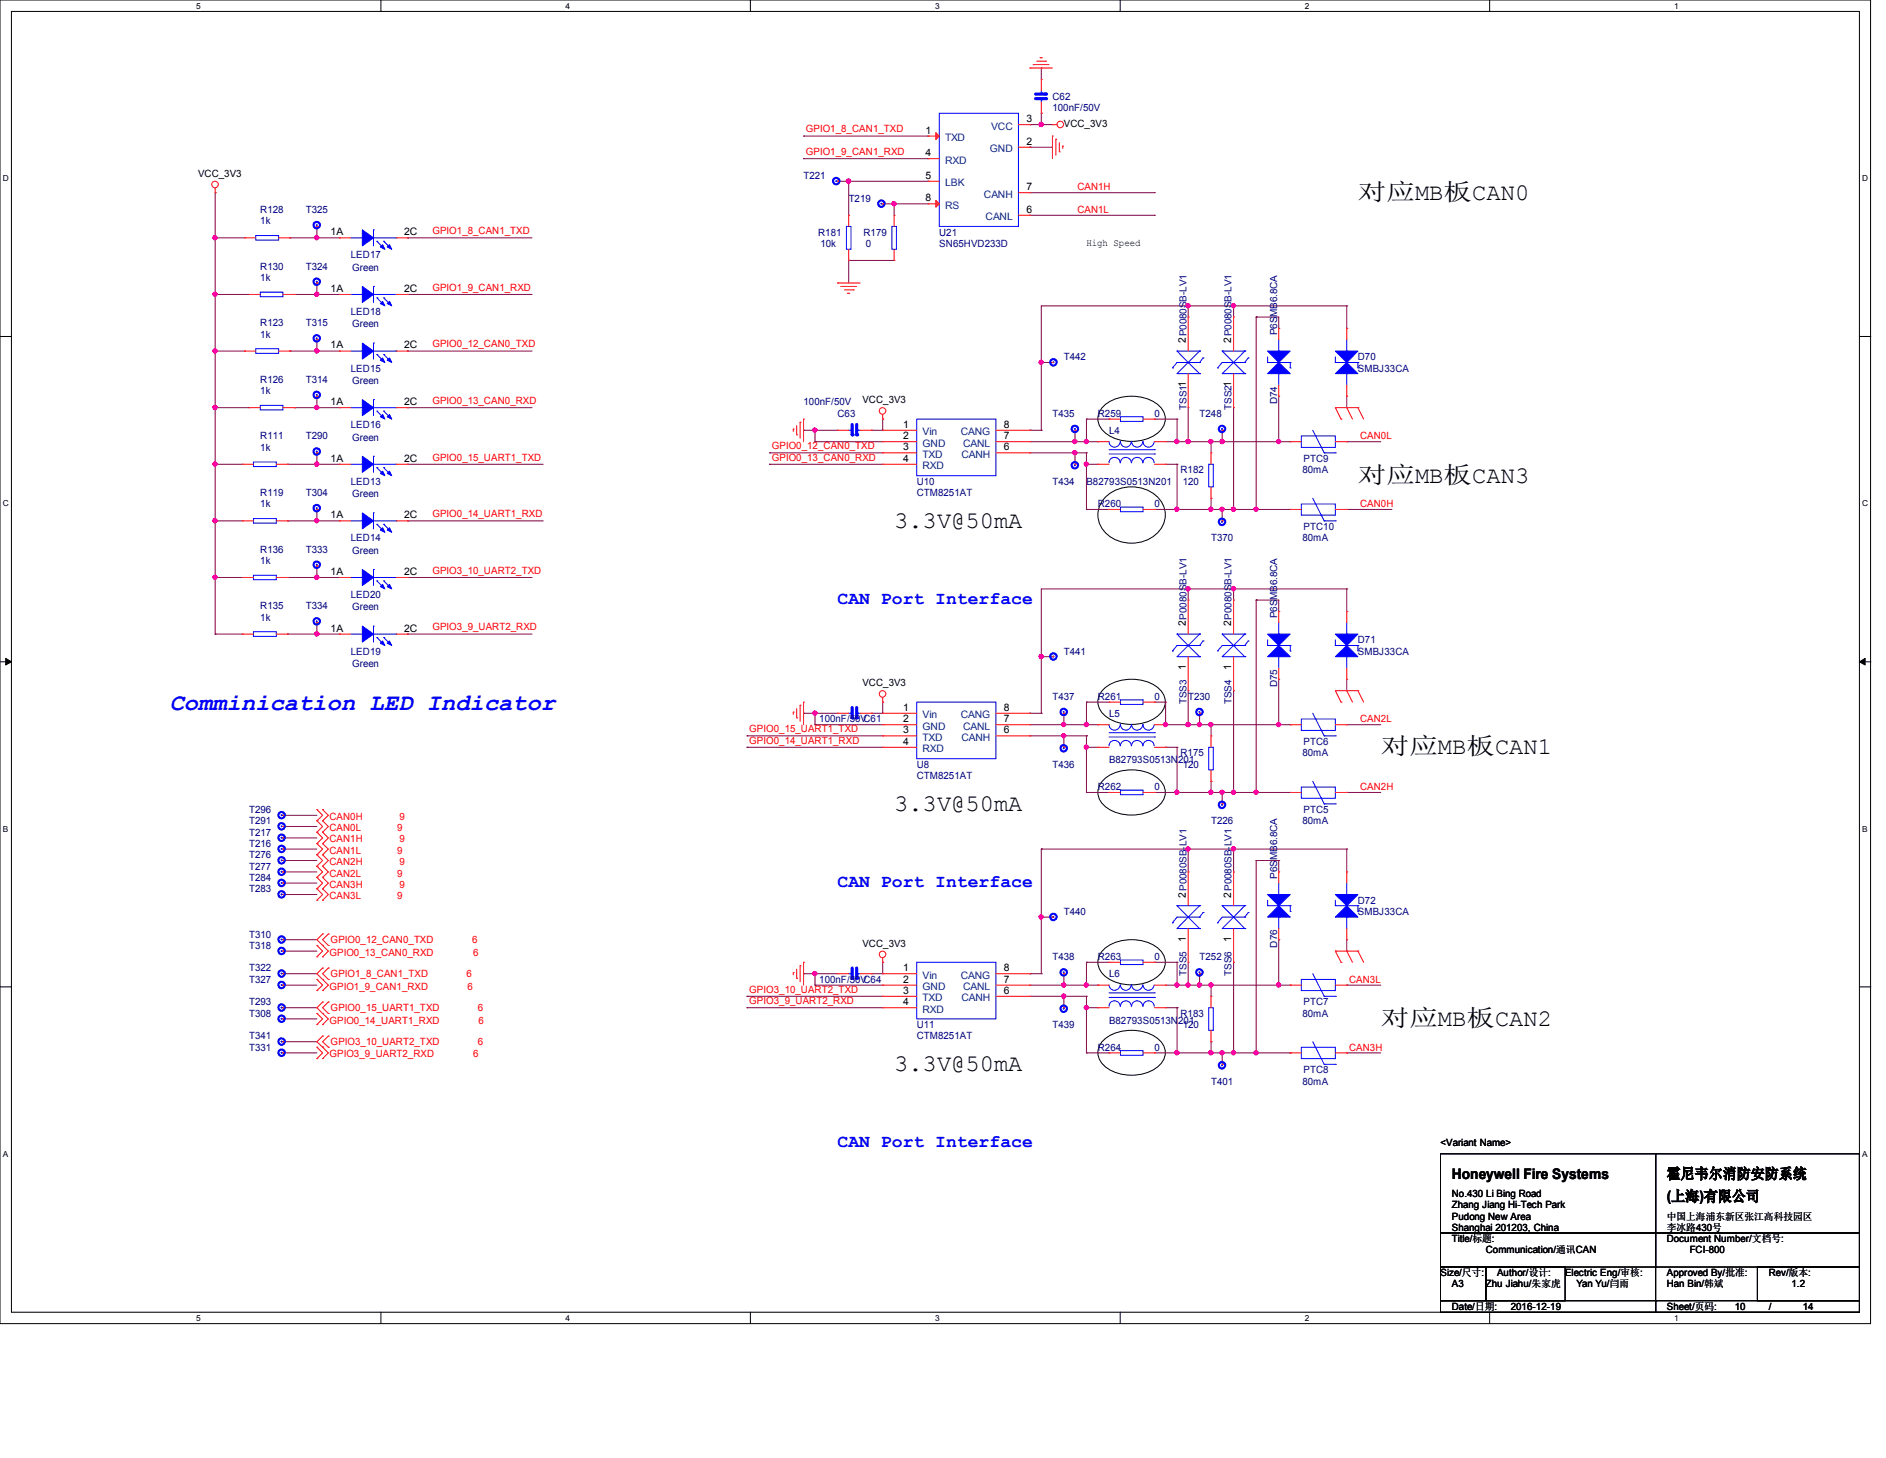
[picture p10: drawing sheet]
<svg xmlns="http://www.w3.org/2000/svg" width="279mm" height="216mm" viewBox="0 0 279 216" stroke-linecap="round" stroke-linejoin="round" font-family="sans-serif">
<defs><g id="words">
<g font-size="3.5">
<text x="201.2" y="29.6">对应MB板CAN0</text>
<text x="201.2" y="71.5">对应MB板CAN3</text>
<text x="132.5" y="78.2">3.3V@50mA</text>
<text x="204.6" y="111.7">对应MB板CAN1</text>
<text x="132.5" y="120.1">3.3V@50mA</text>
<text x="204.6" y="152">对应MB板CAN2</text>
<text x="132.5" y="158.7">3.3V@50mA</text>
</g>
<text font-size="3.5" fill="#00f" x="25.1" y="105.2">Comminication LED Indicator</text>
<g font-size="2.7" fill="#00f">
<text x="124.1" y="89.4">CAN Port Interface</text>
<text x="124.1" y="131.4">CAN Port Interface</text>
<text x="124.1" y="169.9">CAN Port Interface</text>
</g>
<g font-size="2.2">
<text x="215.1" y="174.5">Honeywell Fire Systems</text>
<text x="246.9" y="174.5">霍尼韦尔消防安防系统</text>
<text x="246.9" y="177.9">(上海)有限公司</text>
</g>
<g font-size="1.5" fill="#000080">
<text x="155.9" y="14.8">C62</text>
<text x="155.9" y="16.5">100nF/50V</text>
<text x="119" y="26.5">T221</text>
<text x="125.7" y="29.9">T219</text>
<text x="38.6" y="31.5">R128</text>
<text x="38.6" y="33.2">1k</text>
<text x="45.3" y="31.5">T325</text>
<text x="121.2" y="34.9">R181</text>
<text x="127.9" y="34.9">R179</text>
<text x="139.2" y="34.9">U21</text>
<text x="38.6" y="39.9">R130</text>
<text x="38.6" y="41.6">1k</text>
<text x="45.3" y="39.9">T324</text>
<text x="52" y="38.3">LED17</text>
<text x="52.2" y="40.1">Green</text>
<text x="121.5" y="36.6">10k</text>
<text x="128.3" y="36.6">0</text>
<text x="139.2" y="36.6">SN65HVD233D</text>
<text x="52" y="46.7">LED18</text>
<text x="38.6" y="48.3">R123</text>
<text x="38.6" y="50">1k</text>
<text x="45.3" y="48.3">T315</text>
<text x="52.2" y="48.5">Green</text>
<text x="157.6" y="53.3">T442</text>
<text x="201.2" y="53.3">D70</text>
<text x="38.6" y="56.7">R126</text>
<text x="38.6" y="58.4">1k</text>
<text x="45.3" y="56.7">T314</text>
<text x="52" y="55">LED15</text>
<text x="52.2" y="56.9">Green</text>
<text x="201.2" y="55">SMBJ33CA</text>
<text x="38.6" y="65.1">R111</text>
<text x="45.3" y="65.1">T290</text>
<text x="52" y="63.4">LED16</text>
<text x="52.2" y="65.2">Green</text>
<text x="119" y="60">100nF/50V</text>
<text x="124.1" y="61.7">C63</text>
<text x="155.9" y="61.7">T435</text>
<text x="162.6" y="61.7">R259</text>
<text x="164.3" y="64.2">L4</text>
<text x="171" y="61.7">0</text>
<text x="177.7" y="61.7">T248</text>
<text x="38.6" y="66.8">1k</text>
<text x="52" y="71.8">LED13</text>
<text x="135.8" y="71.8">U10</text>
<text x="155.9" y="71.8">T434</text>
<text x="161" y="71.8">B82793S0513N201</text>
<text x="174.9" y="70.1">R182</text>
<text x="175.2" y="71.8">120</text>
<text x="193" y="70.1">80mA</text>
<text x="193.1" y="68.4">PTC9</text>
<text x="38.6" y="73.4">R119</text>
<text x="38.6" y="75.1">1k</text>
<text x="45.3" y="73.4">T304</text>
<text x="52.2" y="73.6">Green</text>
<text x="135.8" y="73.4">CTM8251AT</text>
<text x="162.6" y="75.1">R260</text>
<text x="171" y="75.1">0</text>
<text x="38.6" y="81.8">R136</text>
<text x="38.6" y="83.5">1k</text>
<text x="45.3" y="81.8">T333</text>
<text x="52" y="80.2">LED14</text>
<text x="52.2" y="82">Green</text>
<text x="179.4" y="80.2">T370</text>
<text x="193" y="80.2">80mA</text>
<text x="193.1" y="78.5">PTC10</text>
<text x="52" y="88.6">LED20</text>
<text x="38.6" y="90.2">R135</text>
<text x="38.6" y="91.9">1k</text>
<text x="45.3" y="90.2">T334</text>
<text x="52.2" y="90.4">Green</text>
<text x="201.2" y="95.2">D71</text>
<text x="52" y="96.9">LED19</text>
<text x="52.2" y="98.8">Green</text>
<text x="157.6" y="96.9">T441</text>
<text x="201.2" y="96.9">SMBJ33CA</text>
<text x="121.4" y="107">100nF/50VC61</text>
<text x="155.9" y="103.6">T437</text>
<text x="162.6" y="103.6">R261</text>
<text x="164.3" y="106.1">L5</text>
<text x="171" y="103.6">0</text>
<text x="176" y="103.6">T230</text>
<text x="135.8" y="113.7">U8</text>
<text x="155.9" y="113.7">T436</text>
<text x="164.3" y="113">B82793S0513N201</text>
<text x="174.9" y="112">R175</text>
<text x="175.2" y="113.7">120</text>
<text x="193" y="112">80mA</text>
<text x="193.1" y="110.3">PTC6</text>
<text x="135.8" y="115.4">CTM8251AT</text>
<text x="162.6" y="117.1">R262</text>
<text x="171" y="117.1">0</text>
<text x="36.9" y="122.1">T291</text>
<text x="36.9" y="120.4">T296</text>
<text x="36.9" y="125.4">T216</text>
<text x="36.9" y="123.7">T217</text>
<text x="179.4" y="122.1">T226</text>
<text x="193" y="122.1">80mA</text>
<text x="193.1" y="120.4">PTC5</text>
<text x="36.9" y="130.5">T284</text>
<text x="36.9" y="127.1">T276</text>
<text x="36.9" y="128.8">T277</text>
<text x="36.9" y="132.1">T283</text>
<text x="157.6" y="135.5">T440</text>
<text x="201.2" y="133.8">D72</text>
<text x="201.2" y="135.5">SMBJ33CA</text>
<text x="36.9" y="140.5">T318</text>
<text x="36.9" y="138.9">T310</text>
<text x="36.9" y="143.8">T322</text>
<text x="155.9" y="142.2">T438</text>
<text x="162.6" y="142.2">R263</text>
<text x="171" y="142.2">0</text>
<text x="177.7" y="142.2">T252</text>
<text x="36.9" y="148.9">T293</text>
<text x="36.9" y="145.5">T327</text>
<text x="121.4" y="145.5">100nF/50VC64</text>
<text x="164.3" y="144.7">L6</text>
<text x="193.1" y="148.9">PTC7</text>
<text x="36.9" y="150.6">T308</text>
<text x="36.9" y="155.6">T331</text>
<text x="36.9" y="153.9">T341</text>
<text x="135.8" y="152.2">U11</text>
<text x="135.8" y="153.9">CTM8251AT</text>
<text x="155.9" y="152.2">T439</text>
<text x="162.6" y="155.6">R264</text>
<text x="164.3" y="151.6">B82793S0513N201</text>
<text x="171" y="155.6">0</text>
<text x="174.9" y="150.6">R183</text>
<text x="175.2" y="152.2">120</text>
<text x="193" y="150.6">80mA</text>
<text x="179.4" y="160.6">T401</text>
<text x="193" y="160.6">80mA</text>
<text x="193.1" y="159">PTC8</text>
</g>
<g font-size="1.5" fill="#f00">
<text x="119.4" y="22.9">GPIO1_9_CAN1_RXD</text>
<text x="119.4" y="19.6">GPIO1_8_CAN1_TXD</text>
<text x="159.6" y="28.2">CAN1H</text>
<text x="64.1" y="34.7">GPIO1_8_CAN1_TXD</text>
<text x="159.6" y="31.5">CAN1L</text>
<text x="64.1" y="43.1">GPIO1_9_CAN1_RXD</text>
<text x="64.1" y="51.4">GPIO0_12_CAN0_TXD</text>
<text x="64.1" y="59.8">GPIO0_13_CAN0_RXD</text>
<text x="201.5" y="65.1">CAN0L</text>
<text x="64.1" y="68.2">GPIO0_15_UART1_TXD</text>
<text x="114.3" y="66.5">GPIO0_12_CAN0_TXD</text>
<text x="114.3" y="68.2">GPIO0_13_CAN0_RXD</text>
<text x="64.1" y="76.6">GPIO0_14_UART1_RXD</text>
<text x="201.5" y="75.1">CAN0H</text>
<text x="64.1" y="85">GPIO3_10_UART2_TXD</text>
<text x="64.1" y="93.3">GPIO3_9_UART2_RXD</text>
<text x="201.5" y="107">CAN2L</text>
<text x="111" y="110.1">GPIO0_14_UART1_RXD</text>
<text x="111" y="108.4">GPIO0_15_UART1_TXD</text>
<text x="201.5" y="117">CAN2H</text>
<text x="48.8" y="124.8">CAN1H</text>
<text x="48.8" y="121.4">CAN0H</text>
<text x="48.8" y="123.1">CAN0L</text>
<text x="58.8" y="123.1">9</text>
<text x="59.2" y="124.8">9</text>
<text x="59.2" y="121.4">9</text>
<text x="48.8" y="131.4">CAN3H</text>
<text x="48.8" y="128.1">CAN2H</text>
<text x="48.8" y="129.8">CAN2L</text>
<text x="48.8" y="126.5">CAN1L</text>
<text x="58.8" y="129.8">9</text>
<text x="58.8" y="126.5">9</text>
<text x="59.2" y="131.4">9</text>
<text x="59.2" y="128.1">9</text>
<text x="48.8" y="133.1">CAN3L</text>
<text x="58.8" y="133.1">9</text>
<text x="48.8" y="141.5">GPIO0_13_CAN0_RXD</text>
<text x="49" y="139.7">GPIO0_12_CAN0_TXD</text>
<text x="69.9" y="139.7">6</text>
<text x="70.1" y="141.5">6</text>
<text x="48.8" y="146.6">GPIO1_9_CAN1_RXD</text>
<text x="49" y="144.7">GPIO1_8_CAN1_TXD</text>
<text x="49" y="149.7">GPIO0_15_UART1_TXD</text>
<text x="69.1" y="144.7">6</text>
<text x="69.3" y="146.6">6</text>
<text x="70.8" y="149.7">6</text>
<text x="111" y="148.7">GPIO3_9_UART2_RXD</text>
<text x="111" y="147">GPIO3_10_UART2_TXD</text>
<text x="199.9" y="145.5">CAN3L</text>
<text x="48.8" y="151.6">GPIO0_14_UART1_RXD</text>
<text x="49" y="154.8">GPIO3_10_UART2_TXD</text>
<text x="70.8" y="154.8">6</text>
<text x="70.9" y="151.6">6</text>
<text x="199.9" y="155.6">CAN3H</text>
<text x="48.8" y="156.6">GPIO3_9_UART2_RXD</text>
<text x="70.1" y="156.6">6</text>
</g>
<g font-size="1.5">
<text x="137.1" y="19.8">1</text>
<text x="137.1" y="23.1">4</text>
<text x="152.1" y="21.4">2</text>
<text x="152.1" y="18.1">3</text>
<text x="157.6" y="18.8">VCC_3V3</text>
<text x="29.3" y="26.2">VCC_3V3</text>
<text x="137.1" y="29.8">8</text>
<text x="137.1" y="26.5">5</text>
<text x="152.1" y="28.2">7</text>
<text x="49" y="34.8">1A</text>
<text x="59.9" y="34.8">2C</text>
<text x="152.1" y="31.5">6</text>
<text x="160.9" y="36.4">High Speed</text>
<text x="49" y="43.2">1A</text>
<text x="59.9" y="43.2">2C</text>
<text x="49" y="51.6">1A</text>
<text x="59.9" y="51.6">2C</text>
<text x="175.7" y="50.8" transform="rotate(-90 175.7 50.8)">2P0080SB-LV1</text>
<text x="182.4" y="50.8" transform="rotate(-90 182.4 50.8)">2P0080SB-LV1</text>
<text x="49" y="60">1A</text>
<text x="59.9" y="60">2C</text>
<text x="127.8" y="59.7">VCC_3V3</text>
<text x="133.8" y="63.3">1</text>
<text x="133.8" y="65">2</text>
<text x="148.7" y="65">7</text>
<text x="148.7" y="63.3">8</text>
<text x="49" y="68.4">1A</text>
<text x="59.9" y="68.4">2C</text>
<text x="133.8" y="66.7">3</text>
<text x="133.8" y="68.4">4</text>
<text x="148.7" y="66.7">6</text>
<text x="49" y="76.7">1A</text>
<text x="59.9" y="76.7">2C</text>
<text x="49" y="85.1">1A</text>
<text x="59.9" y="85.1">2C</text>
<text x="49" y="93.5">1A</text>
<text x="59.9" y="93.5">2C</text>
<text x="175.7" y="92.7" transform="rotate(-90 175.7 92.7)">2P0080SB-LV1</text>
<text x="182.4" y="92.7" transform="rotate(-90 182.4 92.7)">2P0080SB-LV1</text>
<text x="127.8" y="101.6">VCC_3V3</text>
<text x="175.7" y="99.3" transform="rotate(-90 175.7 99.3)">1</text>
<text x="182.4" y="99.3" transform="rotate(-90 182.4 99.3)">1</text>
<text x="133.8" y="105.2">1</text>
<text x="133.8" y="106.9">2</text>
<text x="148.7" y="106.9">7</text>
<text x="148.7" y="105.2">8</text>
<text x="133.8" y="108.6">3</text>
<text x="133.8" y="110.3">4</text>
<text x="148.7" y="108.6">6</text>
<text x="175.7" y="132.9" transform="rotate(-90 175.7 132.9)">2P0080SB-LV1</text>
<text x="182.4" y="132.9" transform="rotate(-90 182.4 132.9)">2P0080SB-LV1</text>
<text x="127.8" y="140.2">VCC_3V3</text>
<text x="133.8" y="143.8">1</text>
<text x="148.7" y="143.8">8</text>
<text x="175.7" y="139.5" transform="rotate(-90 175.7 139.5)">1</text>
<text x="182.4" y="139.5" transform="rotate(-90 182.4 139.5)">1</text>
<text x="133.8" y="145.5">2</text>
<text x="133.8" y="147.2">3</text>
<text x="133.8" y="148.8">4</text>
<text x="148.7" y="147.2">6</text>
<text x="148.7" y="145.5">7</text>
<text x="213.4" y="169.7">&lt;Variant Name&gt;</text>
<text x="215.1" y="177.2">No.430 Li Bing Road</text>
<text x="215.1" y="178.9">Zhang Jiang Hi-Tech Park</text>
<text x="215.1" y="183.9">Title/标题:</text>
<text x="215.1" y="180.6">Pudong New Area</text>
<text x="215.1" y="182.2">Shanghai 201203, China</text>
<text x="220.1" y="185.6">Communication/通讯CAN</text>
<text x="246.9" y="182.2">李冰路430号</text>
<text x="246.9" y="180.6">中国上海浦东新区张江高科技园区</text>
<text x="246.9" y="183.9">Document Number/文档号:</text>
<text x="250.3" y="185.6">FCI-800</text>
<text x="213.4" y="189">Size/尺寸:</text>
<text x="215.1" y="190.6">A3</text>
<text x="220.1" y="190.6">Zhu Jiahu/朱家虎</text>
<text x="221.8" y="189">Author/设计:</text>
<text x="231.9" y="189">Electric Eng/审核:</text>
<text x="233.6" y="190.6">Yan Yu/闫雨</text>
<text x="246.9" y="189">Approved By/批准:</text>
<text x="246.9" y="190.6">Han Bin/韩斌</text>
<text x="262.1" y="189">Rev/版本:</text>
<text x="265.4" y="190.6">1.2</text>
<text x="215.1" y="194">Date/日期:</text>
<text x="223.8" y="194">2016-12-19</text>
<text x="246.9" y="194">Sheet/页码:</text>
<text x="257" y="194">10</text>
<text x="262.1" y="194">/</text>
<text x="267.1" y="194">14</text>
</g>
<g font-size="1.5" fill="#004080">
<text x="140" y="20.9">TXD</text>
<text x="146.7" y="22.5">GND</text>
<text x="146.8" y="19.2">VCC</text>
<text x="140" y="24.2">RXD</text>
<text x="140" y="27.6">LBK</text>
<text x="145.8" y="29.3">CANH</text>
<text x="140" y="30.9">RS</text>
<text x="146" y="32.6">CANL</text>
<text x="136.7" y="64.4">Vin</text>
<text x="142.3" y="64.4">CANG</text>
<text x="136.7" y="66.1">GND</text>
<text x="136.7" y="67.8">TXD</text>
<text x="136.7" y="69.5">RXD</text>
<text x="142.4" y="67.8">CANH</text>
<text x="142.7" y="66.1">CANL</text>
<text x="136.7" y="106.3">Vin</text>
<text x="142.3" y="106.3">CANG</text>
<text x="136.7" y="108">GND</text>
<text x="136.7" y="109.7">TXD</text>
<text x="136.7" y="111.4">RXD</text>
<text x="142.4" y="109.7">CANH</text>
<text x="142.7" y="108">CANL</text>
<text x="136.7" y="144.9">Vin</text>
<text x="136.7" y="146.6">GND</text>
<text x="136.7" y="148.3">TXD</text>
<text x="136.7" y="149.9">RXD</text>
<text x="142.3" y="144.9">CANG</text>
<text x="142.4" y="148.3">CANH</text>
<text x="142.7" y="146.6">CANL</text>
</g>
<g font-size="1.4" fill="#000080">
<text x="189.2" y="49.7" transform="rotate(-90 189.2 49.7)">P6SMB6.8CA</text>
<text x="189.2" y="59.9" transform="rotate(-90 189.2 59.9)">D74</text>
<text x="175.8" y="60.7" transform="rotate(-90 175.8 60.7)">TSS11</text>
<text x="182.5" y="60.7" transform="rotate(-90 182.5 60.7)">TSS21</text>
<text x="189.2" y="91.6" transform="rotate(-90 189.2 91.6)">P6SMB6.8CA</text>
<text x="189.2" y="101.8" transform="rotate(-90 189.2 101.8)">D75</text>
<text x="175.8" y="104.3" transform="rotate(-90 175.8 104.3)">TSS3</text>
<text x="182.5" y="104.3" transform="rotate(-90 182.5 104.3)">TSS4</text>
<text x="189.2" y="130.1" transform="rotate(-90 189.2 130.1)">P6SMB6.8CA</text>
<text x="189.2" y="140.3" transform="rotate(-90 189.2 140.3)">D76</text>
<text x="175.8" y="144.5" transform="rotate(-90 175.8 144.5)">TSS5</text>
<text x="182.5" y="144.5" transform="rotate(-90 182.5 144.5)">TSS6</text>
</g>
<g font-size="1.2">
<text x="29" y="1.3">5</text>
<text x="83.8" y="1.3">4</text>
<text x="138.5" y="1.3">3</text>
<text x="193.3" y="1.3">2</text>
<text x="248" y="1.3">1</text>
<text x=".4" y="26.8">D</text>
<text x="275.9" y="26.8">D</text>
<text x=".4" y="75">C</text>
<text x="275.9" y="75">C</text>
<text x=".4" y="123.1">B</text>
<text x="275.9" y="123.1">B</text>
<text x=".4" y="171.3">A</text>
<text x="275.9" y="171.3">A</text>
<text x="29" y="195.6">5</text>
<text x="83.8" y="195.6">4</text>
<text x="138.5" y="195.6">3</text>
<text x="193.3" y="195.6">2</text>
<text x="248" y="195.6">1</text>
</g>
</g></defs>
<path d="M0 0h277.1v196h-277.1zM1.7 1.7h273.8v192.6h-273.8z" fill="none" stroke="#000" stroke-width=".15"/>
<g fill="#fff">
<path d="M29 .1h.7v1.4h-.7z"/>
<path d="M29 194.4h.7v1.4h-.7z"/>
</g>
<path d="M56.4 0v1.7M56.4 194.3v1.7" fill="none" stroke="#000" stroke-width=".15"/>
<g fill="#fff">
<path d="M83.8 .1h.6v1.4h-.6z"/>
<path d="M83.8 194.4h.6v1.4h-.6z"/>
</g>
<path d="M111.2 0v1.7M111.2 194.3v1.7" fill="none" stroke="#000" stroke-width=".15"/>
<g fill="#fff">
<path d="M138.5 .1h.6v1.4h-.6z"/>
<path d="M138.5 194.4h.6v1.4h-.6z"/>
</g>
<path d="M165.9 0v1.7M165.9 194.3v1.7" fill="none" stroke="#000" stroke-width=".15"/>
<g fill="#fff">
<path d="M193.3 .1h.6v1.4h-.6z"/>
<path d="M193.3 194.4h.6v1.4h-.6z"/>
</g>
<path d="M220.7 0v1.7M220.7 194.3v1.7" fill="none" stroke="#000" stroke-width=".15"/>
<g fill="#fff">
<path d="M248 .1h.7v1.4h-.7z"/>
<path d="M248 194.4h.7v1.4h-.7z"/>
<path d="M.4 25.7h.9v1.4h-.9z"/>
<path d="M275.9 25.7h.8v1.4h-.8z"/>
<path d="M.4 73.8h.9v1.4h-.9z"/>
<path d="M275.9 73.8h.8v1.4h-.8z"/>
</g>
<path d="M0 49.8h1.7M275.5 49.8h1.7" fill="none" stroke="#000" stroke-width=".15"/>
<g fill="#fff">
<path d="M.4 122h.8v1.4h-.8z"/>
<path d="M275.9 122h.7v1.4h-.7z"/>
</g>
<path d="M0 98h1.7M275.5 98h1.7" fill="none" stroke="#000" stroke-width=".15"/>
<path d="M.8 97.5l.9 .5-.9 .5zM275.5 98l.8-.5v1z" fill="#000" stroke="#000" stroke-width=".15"/>
<g fill="#fff">
<path d="M.4 170.1h.8v1.4h-.8z"/>
<path d="M275.9 170.1h.7v1.4h-.7z"/>
</g>
<g fill="none" stroke="#000" stroke-width=".15">
<path d="M163.3 60.3a6.5 6.5 0 0 1 8.7 0 2.5 2.5 0 0 1-.5 3.9 6.5 6.5 0 0 1-8.2-.5 2.44 2.44 0 0 1 0-3.4zM163.8 73.6a5.6 5.6 0 0 1 8.2 .6 3.8 3.8 0 0 1-1.8 5.7 5.4 5.4 0 0 1-7.2-2.2 3.6 3.6 0 0 1 .8-4.1zM163.3 102.2a6.5 6.5 0 0 1 8.7 0 2.5 2.5 0 0 1-.5 3.9 6.5 6.5 0 0 1-8.2-.5 2.44 2.44 0 0 1 0-3.4zM163.3 115.7a6.5 6.5 0 0 1 8.7 0 2.5 2.5 0 0 1-.5 3.8 6.5 6.5 0 0 1-8.2-.5 2.44 2.44 0 0 1 0-3.3zM0 146.1h1.7M163.3 140.8a6.5 6.5 0 0 1 8.7 0 2.5 2.5 0 0 1-.5 3.8 6.5 6.5 0 0 1-8.2-.4 2.44 2.44 0 0 1 0-3.4zM163.3 154.2a6.5 6.5 0 0 1 8.7 0 2.47 2.47 0 0 1-.5 3.8 6.5 6.5 0 0 1-8.2-.5 2.41 2.41 0 0 1 0-3.3zM275.5 146.1h1.7M213.4 170.9h31.9v11.7h-31.9zM245.3 170.9h30.2v11.7h-30.2zM213.4 182.6h31.9v5h-31.9zM213.4 187.6h6.7v5h-6.7z"/>
<path d="M213.4 192.6h31.9v1.7h-31.9zM220.1 187.6h11.8v5h-11.8zM245.3 192.6h30.2v1.7h-30.2zM245.3 182.6h30.2v5h-30.2zM245.3 192.6h.1M245.3 187.6v5M260.3 187.6h15.2v5h-15.2z"/>
</g>
<g fill="none" stroke="#800040" stroke-width=".15">
<path d="M152.6 18.5h.1M152.6 18.5h3.3M154.3 18.5h.1M154.3 16.8h.1M154.3 10.1h.1M154.3 10.1v1.7M154.3 16.8v1.7M31.9 35.2h.1M31.9 28.5h.1M31.9 35.2h4.3M31.9 28.5v65.4M42.9 35.2h.1"/>
<path d="M42.9 35.2h7.4M46.9 35.2h.1M46.9 33.5h.1M46.9 33.5v1.7M60.4 35.2h.1M60.4 35.2h18.4M119 23.5h.1M119 20.2h.1M119 23.5h18.5M119 20.2h18.5M124.1 26.8h.1M124.1 26.8h13.4"/>
<path d="M125.7 38.6h.1M125.7 26.8h.1M125.7 26.8v5.1M125.7 38.6v3.3M125.7 38.6h6.8M130.8 30.2h.1M130.8 30.2h6.7M132.5 30.2h.1M132.5 30.2v1.7M152.6 21.8h.1M152.6 21.8h3.3M152.6 31.9h18.4"/>
<path d="M152.6 28.5h18.4M171 31.9h.1M171 28.5h.1M31.9 43.6h.1M31.9 52h.1M31.9 43.6h5M31.9 52h4.3M42.9 52h.1M42.9 52h7.4M43.6 43.6h.1M43.6 43.6h6.7M46.9 41.9h.1"/>
<path d="M46.9 43.6h.1M46.9 52h.1M46.9 58.7h.1M46.9 50.3h.1M46.9 41.9v1.7M46.9 50.3v1.7M46.9 58.7v1.7M60.4 43.6h.1M60.4 52h.1M60.4 43.6h18.4M60.4 52h18.4M154.3 53.7h.1"/>
<path d="M154.3 53.7h1.6M176 45.3h.1M176 45.3v1.6M182.8 45.3h.1M182.8 45.3v1.6M186.1 46.9h.1M186.1 46.9h3.3v1.7M186.1 46.9v28.5M189.4 48.6h.1M189.4 58.7v6.7M199.5 48.6h.1M199.5 45.3h.1"/>
<path d="M199.5 45.3h-45.2v18.4M199.5 45.3v3.3M199.5 58.7v1.7M31.9 60.4h.1M31.9 77.1h.1M31.9 68.7h.1M31.9 60.4h5M31.9 68.7h4M31.9 77.1h4M42.6 68.7h.1M42.6 77.1h.1M42.6 68.7h7.7"/>
<path d="M42.6 77.1h7.7M43.6 60.4h.1M43.6 60.4h6.7M46.9 60.4h.1M46.9 68.7h.1M46.9 77.1h.1M46.9 75.4h.1M46.9 67.1h.1M46.9 67.1v1.6M46.9 75.4v1.7M60.4 60.4h.1M60.4 77.1h.1"/>
<path d="M60.4 68.7h.1M60.4 60.4h18.4M60.4 68.7h20.1M60.4 77.1h20.1M114 67.1h.1M114 68.7h.1M114 67.1h16.8M114 68.7h16.8M119 63.7h.1M119 63.7h5.1M120.7 65.4h.1M120.7 63.7h.1"/>
<path d="M120.7 65.4h10.1M120.7 63.7v1.7M129.1 63.7h.1M130.8 62.1h.1M130.8 62.1v1.6h-1.7M152.6 63.7h.1M152.6 63.7h1.7M152.6 65.4h10M152.6 67.1h8.4M154.3 63.7h.1M159.3 67.1h.1M159.3 65.4h.1"/>
<path d="M159.3 63.7v1.7M159.3 67.1v1.6M161 68.7h.1M161 65.4h.1M161 67.1h.1M161 62.1h.1M161 75.4h.1M161 75.4h3.3M161 62.1v3.3M161 67.1v8.3M161 68.7h1.6M161 62.1h3.3"/>
<path d="M162.6 65.4h.1M171 75.4h20.1M171 62.1h3.4M172.7 65.4h18.4M172.7 68.7h1.7M174.4 65.4h.1M174.4 68.7h.1M174.4 75.4h.1M174.4 62.1h.1M174.4 62.1v3.3M174.4 68.7v6.7M176 65.4h.1"/>
<path d="M176 60.4v5M179.4 65.4h.1M179.4 75.4h.1M179.4 73.8h.1M179.4 65.4v1.7M179.4 73.8v1.6M181.1 75.4h.1M181.1 63.7h.1M181.1 63.7v1.7M181.1 75.4v1.7M182.8 75.4h.1M182.8 60.4v15"/>
<path d="M186.1 75.4h.1M189.4 65.4h.1M191.1 75.4h.1M191.1 65.4h.1M199.5 75.4h.1M199.5 65.4h.1M199.5 60.4h.1M199.5 65.4h5.1M199.5 75.4h6.7M31.9 93.9h.1M31.9 85.5h.1M31.9 85.5h4"/>
<path d="M31.9 93.9h4M42.6 85.5h.1M42.6 93.9h.1M42.6 85.5h7.7M42.6 93.9h7.7M46.9 85.5h.1M46.9 93.9h.1M46.9 92.2h.1M46.9 83.8h.1M46.9 83.8v1.7M46.9 92.2v1.7M60.4 93.9h.1"/>
<path d="M60.4 85.5h.1M60.4 85.5h18.4M60.4 93.9h18.4M154.3 97.2h.1M154.3 97.2h1.6M176 87.2h.1M176 87.2v1.7M182.8 87.2h.1M182.8 87.2v1.7M186.1 88.9h.1M186.1 88.9h3.3v1.7M186.1 88.9v28.4"/>
<path d="M189.4 90.6h.1M199.5 90.6h.1M199.5 87.2h.1M199.5 87.2h-45.2v18.4M199.5 87.2v3.4M110.7 110.7h.1M110.7 109h.1M110.7 109h20.1M110.7 110.7h20.1M119 105.6h.1M119 105.6h5.1M120.7 107.3h.1"/>
<path d="M120.7 105.6h.1M120.7 105.6v1.7M120.7 107.3h10.1M129.1 105.6h.1M130.8 104h.1M130.8 104v1.6h-1.7M152.6 105.6h.1M152.6 105.6h1.7M152.6 107.3h10M152.6 109h8.4M154.3 105.6h.1M157.6 109h.1"/>
<path d="M157.6 107.3h.1M157.6 105.6v1.7M157.6 109v1.7M161 110.7h.1M161 109h.1M161 107.3h.1M161 104h.1M161 117.3h.1M161 104v3.3M161 109v8.3M161 117.3h3.3M161 110.7h1.6"/>
<path d="M161 104h3.3M162.6 107.3h.1M171 117.3h.1M171 117.3h20.1M171 104h1.7M172.7 110.7h.1M172.7 104h.1M172.7 107.3h.1M172.7 107.5h.1M172.7 107.3h18.4M172.7 110.7h1.7M172.7 104v3.5"/>
<path d="M174.4 110.7h.1M174.4 117.3h.1M174.4 110.7v6.6M176 107.3h.1M176 102.3v5M177.7 107.3h.1M177.7 105.6h.1M177.7 105.6v1.7M179.4 107.3h.1M179.4 115.7h.1M179.4 107.3v1.7M179.4 115.7v1.6"/>
<path d="M181.1 117.3h.1M181.1 117.3v1.7M182.8 117.3h.1M182.8 102.3v15M186.1 117.3h.1M189.4 107.3h.1M189.4 100.6v6.7M191.1 107.3h.1M191.1 117.3h.1M199.5 117.3h.1M199.5 107.3h.1M199.5 102.3h.1"/>
<path d="M199.5 107.3h5.1M199.5 117.3h5.1M199.5 100.6v1.7M41.9 130.8h.1M41.9 132.5h.1M41.9 139.1h.1M41.9 127.4h.1M41.9 129.1h.1M41.9 124.1h.1M41.9 125.7h.1M41.9 120.7h.1M41.9 122.4h.1"/>
<path d="M41.9 130.8h5M41.9 132.5h5M41.9 139.1h5M41.9 127.4h5M41.9 129.1h5M41.9 124.1h5M41.9 125.7h5M41.9 120.7h5M41.9 122.4h5M154.3 125.7h.1M154.3 135.8h.1M154.3 125.7v18.5"/>
<path d="M154.3 125.7h45.2M154.3 135.8h1.6M176 125.7h.1M176 125.7v3.4M182.8 125.7h.1M182.8 125.7v3.4M186.1 127.4h.1M186.1 127.4h3.3M186.1 127.4v28.5M189.4 139.1h.1M189.4 127.4h.1M189.4 127.4v1.7"/>
<path d="M189.4 139.1v6.8M199.5 125.7h.1M199.5 125.7v3.4M199.5 139.1v1.7M41.9 140.8h.1M41.9 144.2h.1M41.9 145.9h.1M41.9 149.2h.1M41.9 150.9h.1M41.9 154.3h.1M41.9 155.9h.1M41.9 140.8h5"/>
<path d="M41.9 144.2h5M41.9 145.9h5M41.9 155.9h5M41.9 149.2h5M41.9 150.9h5M41.9 154.3h5M110.7 149.2h.1M110.7 147.5h.1M110.7 147.5h20.1M110.7 149.2h20.1M119 144.2h.1M119 144.2h5.1"/>
<path d="M120.7 145.9h.1M120.7 144.2h.1M120.7 144.2v1.7M120.7 145.9h10.1M129.1 144.2h.1M130.8 142.5h.1M130.8 142.5v1.7h-1.7M152.6 144.2h.1M152.6 144.2h1.7M152.6 145.9h10M152.6 147.5h8.4M154.3 144.2h.1"/>
<path d="M157.6 147.5h.1M157.6 145.9h.1M157.6 144.2v1.7M157.6 147.5v1.7M161 149.2h.1M161 145.9h.1M161 147.5h.1M161 155.9h.1M161 142.5h.1M161 142.5v3.4M161 147.5v8.4M161 155.9h3.3"/>
<path d="M161 149.2h1.6M161 142.5h3.3M162.6 145.9h.1M171 142.5h.1M171 155.9h20.1M171 142.5h3.4M172.7 145.9h18.4M172.7 149.2h1.7M174.4 145.9h.1M174.4 149.2h.1M174.4 155.9h.1M174.4 142.5h.1"/>
<path d="M174.4 142.5v3.4M174.4 149.2v6.7M176 145.9h.1M176 142.5v3.4M177.7 145.9h.1M177.7 144.2h.1M177.7 144.2v1.7M179.4 145.9h.1M179.4 154.3h.1M179.4 155.9h.1M179.4 145.9v1.6M179.4 154.3v1.6"/>
<path d="M181.1 155.9h.1M181.1 155.9v1.7M182.8 155.9h.1M182.8 142.5v13.4M186.1 155.9h.1M189.4 145.9h.1M191.1 155.9h.1M191.1 145.9h.1M199.5 155.9h.1M199.5 145.9h.1M199.5 140.8h.1M199.5 145.9h5.1"/>
<path d="M199.5 155.9h5.1"/>
</g>
<g fill="#f0f" stroke="#f0f" stroke-width=".15">
<circle cx="31.9" cy="35.2" r=".32"/>
<circle cx="46.9" cy="43.6" r=".32"/>
<circle cx="46.9" cy="35.2" r=".32"/>
<circle cx="132.4" cy="30.2" r=".32"/>
<circle cx="125.7" cy="26.8" r=".32"/>
<circle cx="154.2" cy="18.4" r=".32"/>
<circle cx="31.9" cy="60.3" r=".32"/>
<circle cx="46.9" cy="60.3" r=".32"/>
<circle cx="46.9" cy="52" r=".32"/>
<circle cx="31.9" cy="52" r=".32"/>
<circle cx="31.9" cy="43.6" r=".32"/>
<circle cx="181" cy="65.4" r=".32"/>
<circle cx="179.4" cy="65.4" r=".32"/>
<circle cx="181" cy="75.4" r=".32"/>
<circle cx="159.2" cy="67" r=".32"/>
<circle cx="120.7" cy="63.7" r=".32"/>
<circle cx="159.2" cy="65.4" r=".32"/>
<circle cx="179.4" cy="75.4" r=".32"/>
<circle cx="157.6" cy="108.9" r=".32"/>
<circle cx="120.7" cy="105.6" r=".32"/>
<circle cx="181" cy="117.3" r=".32"/>
<circle cx="179.4" cy="107.3" r=".32"/>
<circle cx="157.6" cy="107.3" r=".32"/>
<circle cx="179.4" cy="145.9" r=".32"/>
<circle cx="160.9" cy="149.2" r=".32"/>
<circle cx="120.7" cy="144.2" r=".32"/>
<circle cx="181" cy="155.9" r=".32"/>
<circle cx="157.6" cy="145.9" r=".32"/>
<circle cx="46.9" cy="77.1" r=".32"/>
<circle cx="46.9" cy="68.7" r=".32"/>
<circle cx="46.9" cy="85.5" r=".32"/>
<circle cx="46.9" cy="93.9" r=".32"/>
<circle cx="31.9" cy="77.1" r=".32"/>
<circle cx="31.9" cy="68.7" r=".32"/>
<circle cx="31.9" cy="85.5" r=".32"/>
<circle cx="177.7" cy="107.3" r=".32"/>
<circle cx="179.4" cy="117.3" r=".32"/>
<circle cx="174.3" cy="117.3" r=".32"/>
<circle cx="174.3" cy="75.4" r=".32"/>
<circle cx="174.3" cy="155.9" r=".32"/>
<circle cx="179.4" cy="155.9" r=".32"/>
<circle cx="160.9" cy="145.9" r=".32"/>
<circle cx="157.6" cy="147.5" r=".32"/>
<circle cx="174.3" cy="65.4" r=".32"/>
<circle cx="176" cy="65.4" r=".32"/>
<circle cx="160.9" cy="65.4" r=".32"/>
<circle cx="160.9" cy="68.7" r=".32"/>
<circle cx="160.9" cy="107.3" r=".32"/>
<circle cx="176" cy="107.3" r=".32"/>
<circle cx="172.7" cy="107.3" r=".32"/>
<circle cx="160.9" cy="110.6" r=".32"/>
<circle cx="174.3" cy="145.9" r=".32"/>
<circle cx="176" cy="145.9" r=".32"/>
<circle cx="154.2" cy="53.7" r=".32"/>
<circle cx="176" cy="45.3" r=".32"/>
<circle cx="182.7" cy="45.3" r=".32"/>
<circle cx="182.7" cy="75.4" r=".32"/>
<circle cx="176" cy="87.2" r=".32"/>
<circle cx="182.7" cy="87.2" r=".32"/>
<circle cx="182.7" cy="117.3" r=".32"/>
<circle cx="176" cy="125.7" r=".32"/>
<circle cx="182.7" cy="125.7" r=".32"/>
<circle cx="182.7" cy="155.9" r=".32"/>
<circle cx="177.7" cy="145.9" r=".32"/>
<circle cx="154.2" cy="135.8" r=".32"/>
<circle cx="154.2" cy="97.2" r=".32"/>
<circle cx="189.4" cy="65.4" r=".32"/>
<circle cx="186.1" cy="75.4" r=".32"/>
<circle cx="186.1" cy="117.3" r=".32"/>
<circle cx="189.4" cy="107.3" r=".32"/>
<circle cx="189.4" cy="145.9" r=".32"/>
<circle cx="186.1" cy="155.9" r=".32"/>
</g>
<g fill="none" stroke="#f00" stroke-width=".15">
<path d="M150.9 18.5h1.7M152.6 10.1h.1M152.6 18.5h.1M152.6 10.1h3.3M153.1 9.6h.1M153.1 9.6h2.3M153.6 9.1h1.3M154.1 8.6h.1M154.1 8.6h.3M154.9 9.1h.1M155.9 18.5h.1M155.9 18.5h.7"/>
<path d="M31.9 28.5h.1M31.9 27.9v.6M36.2 35.2h.1M36.2 35.2h1.7M41.3 35.2h1.6M42.9 35.2h.1M50.3 35.2h.1M50.3 35.2h1.7M58.7 35.2h1.7M60.4 35.2h.1M124.1 26.8h.1M132.5 38.6h.1"/>
<path d="M132.5 31.9h.1M132.5 31.9v1.6M132.5 36.9v1.7M137.5 20.2h.1M137.5 30.2h.1M137.5 23.5h.1M137.5 26.8h.1M137.5 20.2h1.6M137.5 30.2h1.6M137.5 23.5h1.6M137.5 26.8h1.6M150.9 21.8h1.7"/>
<path d="M150.9 31.9h1.7M150.9 28.5h1.7M152.6 21.8h.1M152.6 31.9h.1M152.6 28.5h.1M155.9 20.2h.1M155.9 20.2v3.3M156.4 20.6h.1M156.4 20.6v2.4M156.9 22.5h.1M156.9 21.1v1.4M157.4 21.6h.1"/>
<path d="M157.4 21.6v.4M50.3 52h.1M50.3 43.6h.1M50.3 52h1.7M50.3 43.6h1.7M58.7 52h1.7M58.7 43.6h1.7M60.4 52h.1M60.4 43.6h.1M124.1 41.9h.1M124.1 41.9h3.3M124.6 42.4h.1"/>
<path d="M124.6 42.4h2.3M125.1 42.9h1.3M125.6 43.4h.1M125.6 43.4h.3M126.4 42.9h.1M155.9 53.7h.1M182.8 46.9h.1M182.8 46.9v5.1M182.8 55.3v5.1M189.4 58.7h.1M189.4 48.6h.1M189.4 48.6v1.7"/>
<path d="M189.4 57v1.7M35.9 77.1h.1M35.9 77.1h1.6M40.9 77.1h1.7M42.6 77.1h.1M46.9 67.1h.1M50.3 60.4h.1M50.3 60.4h1.7M58.7 60.4h1.7M60.4 60.4h.1M117.5 63.5h.1M117.5 63.5v.4"/>
<path d="M118 64.4h.1M118 63v1.4M118.5 62.5h.1M118.5 62.5v2.4M119 62.1h.1M119 62.1v3.3M130.8 62.1h.1M130.8 61.4v.7M159.3 68.7h.1M159.3 63.7h.1M164.3 75.4h.1M164.3 75.4h1.7"/>
<path d="M169.3 75.4h1.7M171 75.4h.1M181.1 63.7h.1M181.1 77.1h.1M182.8 60.4h.1M197.8 60.4h.1M197.8 60.4h3.4M197.8 60.4l.9 1.7M198.7 62.1h.1M199.5 60.4h.1M199.5 60.4l.9 1.7M201.2 60.4h.1"/>
<path d="M201.2 60.4l.8 1.7M35.9 85.5h.1M35.9 85.5h1.6M40.9 85.5h1.7M42.6 85.5h.1M46.9 92.2h.1M50.3 85.5h.1M50.3 93.9h.1M50.3 85.5h1.7M50.3 93.9h1.7M58.7 85.5h1.7M58.7 93.9h1.7"/>
<path d="M60.4 85.5h.1M60.4 93.9h.1M155.9 97.2h.1M176 88.9h.1M176 88.9v5M176 97.2v5.1M182.8 88.9h.1M182.8 88.9v5M182.8 97.2v5.1M189.4 90.6h.1M189.4 90.6v1.6M189.4 98.9v1.7"/>
<path d="M46.9 119.9h.1M46.9 119.9l.9 .8-.9 .8M47.8 119.9h.1M47.8 119.9l.8 .8-.8 .8M117.5 105.5h.1M117.5 105.5v.3M118 106.3h.1M118 104.9v1.4M118.5 104.4h.1M118.5 104.4v2.4M119 104h.1M119 104v3.3"/>
<path d="M130.8 104h.1M130.8 105.6h.1M130.8 107.3h.1M130.8 109h.1M130.8 110.7h.1M130.8 103.3v.7M130.8 110.7h5M130.8 107.3h5M130.8 105.6h5M130.8 109h5M147.5 107.3h5.1M147.5 105.6h5.1"/>
<path d="M147.5 109h5.1M152.6 109h.1M152.6 107.3h.1M152.6 105.6h.1M162.6 110.7h.1M162.6 107.3h.1M162.6 110.7h1.7M162.6 107.3h1.7M171 110.7h1.7M171 107.3h1.7M172.7 110.7h.1M172.7 107.3h.1"/>
<path d="M176 102.3h.1M181.1 119h.1M182.8 102.3h.1M189.4 100.6h.1M197.8 102.3h.1M197.8 102.3h3.4M197.8 102.3l.9 1.7M198.7 104h.1M199.5 102.3h.1M199.5 102.3l.9 1.7M201.2 102.3h.1M201.2 102.3l.8 1.7"/>
<path d="M41.9 130.8h.1M41.9 127.4h.1M41.9 132.5h.1M41.9 122.4h.1M41.9 120.7h.1M46.9 129.9h.1M46.9 131.6h.1M46.9 133.3h.1M46.9 140h.1M46.9 126.6h.1M46.9 128.3h.1M46.9 123.2h.1"/>
<path d="M46.9 124.9h.1M46.9 121.5h.1M46.9 129.9l.9 .9-.9 .8M46.9 131.6l.9 .9-.9 .8M46.9 140l.9 .8-.9 .9M46.9 126.6l.9 .8-.9 .9M46.9 128.3l.9 .8-.9 .8M46.9 123.2l.9 .9-.9 .8M46.9 124.9l.9 .8-.9 .9M46.9 121.5l.9 .9-.9 .8M47.8 138.3h.1M47.8 140h.1"/>
<path d="M47.8 129.9h.1M47.8 131.6h.1M47.8 133.3h.1M47.8 126.6h.1M47.8 128.3h.1M47.8 123.2h.1M47.8 124.9h.1M47.8 121.5h.1M47.8 138.3l-.9 .8 1.7 1.7-.8 .9M47.8 129.9l.8 .9-.8 .8M47.8 131.6l.8 .9-.8 .8M47.8 126.6l.8 .8-.8 .9"/>
<path d="M47.8 128.3l.8 .8-.8 .8M47.8 123.2l.8 .9-.8 .8M47.8 124.9l.8 .8-.8 .9M47.8 121.5l.8 .9-.8 .8M48.6 140h.1M48.6 138.3h.1M48.6 138.3l-.8 .8 .8 .9M176 129.1h.1M176 129.1v5M176 137.5v5M41.9 140.8h.1M41.9 150.9h.1"/>
<path d="M46.9 141.7h.1M46.9 145h.1M46.9 146.7h.1M46.9 150.1h.1M46.9 151.7h.1M46.9 155.1h.1M46.9 156.8h.1M46.9 145l.9 .9-.9 .8M46.9 150.1l.9 .8-.9 .8M46.9 155.1l.9 .8-.9 .9M47.8 143.3h.1M47.8 145h.1"/>
<path d="M47.8 141.7h.1M47.8 146.7h.1M47.8 148.4h.1M47.8 150.1h.1M47.8 151.7h.1M47.8 153.4h.1M47.8 155.1h.1M47.8 156.8h.1M47.8 143.3l-.9 .9 1.7 1.7-.8 .8M47.8 148.4l-.9 .8 .9 .9M47.8 150.1l.8 .8-.8 .8M47.8 153.4l-.9 .9 .9 .8"/>
<path d="M47.8 155.1l.8 .8-.8 .9M48.6 145h.1M48.6 143.3h.1M48.6 150.1h.1M48.6 148.4h.1M48.6 155.1h.1M48.6 153.4h.1M48.6 143.3l-.8 .9 .8 .8M48.6 148.4l-.8 .8 .8 .9M48.6 153.4l-.8 .9 .8 .8M117.5 144h.1M117.5 144v.4"/>
<path d="M118 144.9h.1M118 143.5v1.4M118.5 143h.1M118.5 143v2.4M119 142.5h.1M119 142.5v3.4M130.8 142.5h.1M130.8 141.9v.6M162.6 149.2h.1M162.6 145.9h.1M162.6 149.2h1.7M162.6 145.9h1.7"/>
<path d="M171 149.2h1.7M171 145.9h1.7M172.7 149.2h.1M172.7 145.9h.1M176 142.5h.1M177.7 144.2h.1M197.8 140.8h.1M197.8 140.8h3.4M197.8 140.8l.9 1.7M198.7 142.5h.1M199.5 140.8h.1M199.5 140.8l.9 1.7"/>
<path d="M201.2 140.8h.1M201.2 140.8l.8 1.7"/>
<circle cx="157.1" cy="18.4" r=".49"/>
<circle cx="31.9" cy="27.3" r=".49"/>
<circle cx="130.7" cy="60.8" r=".49"/>
<circle cx="130.7" cy="102.8" r=".49"/>
<circle cx="130.7" cy="141.3" r=".49"/>
</g>
<g fill="none" stroke="#00f" stroke-width=".15">
<path d="M139.1 16.8h11.8v16.7h-11.8zM37.9 34.9h3.4v.7h-3.4zM52 35.2h1.7M53.7 35.2h.1M55.3 34h.1M55.3 34v2.4M55.3 35.2h3.4M55.8 35.7h.1M55.8 35.7l1.1 1M56.9 35.7h.1M56.9 35.7l1 1M58.7 35.2h.1"/>
<path d="M132.1 33.5h.7v3.4h-.7zM52 52h1.7M52 43.6h1.7M53.7 52h.1M53.7 43.6h.1M55.3 50.8h.1M55.3 42.4h.1M55.3 59.2h.1M55.3 42.4v2.4M55.3 50.8v2.4M55.3 59.2v2.4M55.3 52h3.4"/>
<path d="M55.3 43.6h3.4M55.8 52.5h.1M55.8 44.1h.1M55.8 52.5l1.1 1M55.8 44.1l1.1 1M56.9 52.5h.1M56.9 44.1h.1M56.9 52.5l1 1M56.9 44.1l1 1M58.7 52h.1M58.7 43.6h.1M180.4 54.5h.1"/>
<path d="M181.1 52h.1M181.1 52h3.3M181.1 52l3.3 3.3M182.8 53.7h.1M182.8 53.7l-1.7 1.6h3.3M184.4 55.3h.1M184.4 52h.1M184.4 53.7h.1M184.4 52l-1.6 1.7M184.4 53.7h-3.3l-.7 .8M184.9 53h.1M184.9 53l-.5 .7"/>
<path d="M187.8 53.7h.1M187.8 53.7h3.3M187.8 52.8v.9M189.4 55.3h.1M189.4 52h.1M189.4 50.3v1.7M189.4 55.3v1.7M191.1 53.7h.1M191.1 54.5h.1M191.1 53.7v.8M37.5 76.8h3.4v.7h-3.4zM52 60.4h1.7"/>
<path d="M53.7 60.4h.1M55.3 60.4h3.4M55.8 60.9h.1M55.8 60.9l1.1 1M56.9 60.9h.1M56.9 60.9l1 1M58.7 60.4h.1M166 75.1h3.3v.7h-3.3zM37.5 85.2h3.4v.7h-3.4zM52 93.9h1.7M52 85.5h1.7M53.7 85.5h.1"/>
<path d="M53.7 93.9h.1M55.3 84.3h.1M55.3 92.7h.1M55.3 84.3v2.4M55.3 92.7v2.4M55.3 93.9h3.4M55.3 85.5h3.4M55.8 86h.1M55.8 94.4h.1M55.8 86l1.1 1M55.8 94.4l1.1 1M56.9 86h.1"/>
<path d="M56.9 94.4h.1M56.9 86l1 1M56.9 94.4l1 1M58.7 85.5h.1M58.7 93.9h.1M173.7 96.4h.1M174.4 93.9h.1M174.4 93.9l1.6 1.7M174.4 93.9h3.3M176 95.6h.1M176 95.6l1.7 1.6M177.7 97.2h.1"/>
<path d="M177.7 93.9h.1M177.7 95.6h.1M177.7 93.9l-3.3 3.3h3.3M177.7 95.6h-3.3l-.7 .8M178.2 94.9h.1M178.2 94.9l-.5 .7M180.4 96.4h.1M181.1 93.9h.1M181.1 93.9h3.3M181.1 93.9l3.3 3.3M182.8 95.6h.1M182.8 95.6l-1.7 1.6h3.3"/>
<path d="M184.4 97.2h.1M184.4 93.9h.1M184.4 95.6h.1M184.4 95.6h-3.3l-.7 .8M184.4 93.9l-1.6 1.7M184.9 94.9h.1M184.9 94.9l-.5 .7M187.8 95.6h.1M187.8 95.6h3.3M187.8 94.7v.9M189.4 97.2h.1M189.4 93.9h.1"/>
<path d="M189.4 92.2v1.7M189.4 97.2v1.7M191.1 95.6h.1M191.1 96.4h.1M191.1 95.6v.8M135.8 104h11.7v8.4h-11.7zM164.3 110.4a.83 .83 0 0 1 .8-.8 .83 .83 0 0 1 .8 .8M164.3 107.3a.83 .83 0 0 0 .8 .8 .83 .83 0 0 0 .8-.8M164.3 109.1h6.7M164.3 108.5h6.7M166 110.4a.8 .8 0 0 1 .8-.8 .8 .8 0 0 1 .8 .8M166 107.3a.81 .81 0 0 0 .8 .8 .81 .81 0 0 0 .8-.8"/>
<path d="M167.6 110.4a.83 .83 0 0 1 .9-.8 .83 .83 0 0 1 .8 .8M167.6 107.3a.83 .83 0 0 0 .9 .8 .83 .83 0 0 0 .8-.8M169.3 110.4a.83 .83 0 0 1 .9-.8 .83 .83 0 0 1 .8 .8M169.3 107.3a.83 .83 0 0 0 .9 .8 .83 .83 0 0 0 .8-.8M171 109.1h.1M171 108.5h.1M173.7 136.7h.1M174.4 134.1h.1M174.4 134.1l1.6 1.7M174.4 134.1h3.3M176 135.8h.1M176 135.8l-1.6 1.7h3.3"/>
<path d="M176 135.8l1.7 1.7M177.7 137.5h.1M177.7 134.1h.1M177.7 135.8h.1M177.7 134.1l-1.7 1.7M177.7 135.8h-3.3l-.7 .9M178.2 135.1h.1M178.2 135.1l-.5 .7M164.3 149a.83 .83 0 0 1 .8-.8 .83 .83 0 0 1 .8 .8M164.3 145.8a.83 .83 0 0 0 .8 .8 .83 .83 0 0 0 .8-.8M164.3 147.7h6.7M164.3 147h6.7"/>
<path d="M166 149a.8 .8 0 0 1 .8-.8 .8 .8 0 0 1 .8 .8M166 145.8a.8 .8 0 0 0 .8 .8 .8 .8 0 0 0 .8-.8M167.6 149a.83 .83 0 0 1 .9-.8 .83 .83 0 0 1 .8 .8M167.6 145.8a.83 .83 0 0 0 .9 .8 .83 .83 0 0 0 .8-.8M169.3 149a.83 .83 0 0 1 .9-.8 .83 .83 0 0 1 .8 .8M169.3 145.8a.83 .83 0 0 0 .9 .8 .83 .83 0 0 0 .8-.8M171 147.7h.1M171 147h.1"/>
</g>
<g fill="#00f" stroke="#00f" stroke-width=".15">
<path d="M53.7 50.8l1.6 1.2-1.6 1.2z" fill-rule="evenodd"/>
<path d="M57.7 53l.3 .7-.6-.4z" fill-rule="evenodd"/>
<path d="M56.7 53l.3 .7-.7-.4z" fill-rule="evenodd"/>
<path d="M53.7 34l1.6 1.2-1.6 1.2z" fill-rule="evenodd"/>
<path d="M57.4 36.6l.3-.4 .3 .7z" fill-rule="evenodd"/>
<path d="M56.7 36.2l.3 .7-.7-.3z" fill-rule="evenodd"/>
<path d="M53.7 42.4l1.6 1.2-1.6 1.2z" fill-rule="evenodd"/>
<path d="M57.7 44.6l.3 .7-.6-.3z" fill-rule="evenodd"/>
<path d="M56.7 44.6l.3 .7-.7-.3z" fill-rule="evenodd"/>
<path d="M53.7 84.3l1.6 1.2-1.6 1.2z" fill-rule="evenodd"/>
<path d="M57.7 86.5l.3 .7-.6-.3z" fill-rule="evenodd"/>
<path d="M56.7 86.5l.3 .7-.7-.3z" fill-rule="evenodd"/>
<path d="M53.7 59.2l1.6 1.2-1.6 1.2z" fill-rule="evenodd"/>
<path d="M57.7 61.4l.3 .7-.6-.4z" fill-rule="evenodd"/>
<path d="M56.7 61.4l.3 .7-.7-.4z" fill-rule="evenodd"/>
<path d="M189.4 95.6l1.7 1.6h-3.3z" fill-rule="evenodd"/>
<path d="M187.8 93.9h3.3l-1.7 1.7z" fill-rule="evenodd"/>
<path d="M189.4 53.7l1.7 1.6h-3.3z" fill-rule="evenodd"/>
<path d="M187.8 52h3.3l-1.7 1.7z" fill-rule="evenodd"/>
<path d="M53.7 92.7l1.6 1.2-1.6 1.2z" fill-rule="evenodd"/>
<path d="M57.7 94.9l.3 .7-.6-.4z" fill-rule="evenodd"/>
<path d="M56.7 94.9l.3 .7-.7-.4z" fill-rule="evenodd"/>
</g>
<g fill="#00f" stroke="#00f" stroke-width=".97">
<path d="M159.1 68.8h.2v.2h-.2z" fill-rule="evenodd"/>
<path d="M41.6 130.6h.2v.2h-.2z" fill-rule="evenodd"/>
<path d="M41.6 140.7h.2v.2h-.2z" fill-rule="evenodd"/>
<path d="M41.6 127.3h.2v.2h-.2z" fill-rule="evenodd"/>
<path d="M155.9 97.1h.3v.2h-.3z" fill-rule="evenodd"/>
<path d="M159.1 63.4h.2v.2h-.2z" fill-rule="evenodd"/>
<path d="M46.8 66.7h.2v.3h-.2z" fill-rule="evenodd"/>
<path d="M46.8 91.9h.2v.2h-.2z" fill-rule="evenodd"/>
<path d="M180.9 63.4h.2v.2h-.2z" fill-rule="evenodd"/>
<path d="M180.9 77.2h.2v.2h-.2z" fill-rule="evenodd"/>
<path d="M41.6 132.3h.2v.2h-.2z" fill-rule="evenodd"/>
<path d="M41.6 122.2h.2v.3h-.2z" fill-rule="evenodd"/>
<path d="M123.8 26.7h.2v.2h-.2z" fill-rule="evenodd"/>
<path d="M177.6 143.9h.2v.2h-.2z" fill-rule="evenodd"/>
<path d="M41.6 120.6h.2v.2h-.2z" fill-rule="evenodd"/>
<path d="M180.9 119.1h.2v.2h-.2z" fill-rule="evenodd"/>
<path d="M155.9 53.5h.3v.3h-.3z" fill-rule="evenodd"/>
<path d="M41.6 150.7h.2v.3h-.2z" fill-rule="evenodd"/>
</g>
<g fill="#f00" stroke="#f00" stroke-width=".15">
<path d="M138.6 19.6l.5 .6-.5 .5z"/>
<path d="M138.6 29.7l.5 .5-.5 .5z"/>
</g>
<path d="M126.2 143.3v1.6" fill="none" stroke="#00f" stroke-width=".47"/>
<circle cx="126.2" cy="144.9" r=".23" fill="#00f"/>
<path d="M126.9 143.3v1.6" fill="none" stroke="#00f" stroke-width=".47"/>
<circle cx="126.9" cy="144.9" r=".23" fill="#00f"/>
<g fill="none" stroke="#00f" stroke-width=".15">
<path d="M38.6 43.3h3.3v.6h-3.3zM192.8 74.6h5v1.7h-5zM194.5 73.8l1.7 3.3M196.2 77.1h.1M196.2 77.1h1.6M197.8 77.1h.1M37.5 93.6h3.4v.6h-3.4zM197.8 95.6h.1M197.8 94.7v.9M197.8 95.6h3.4M199.5 97.2h.1M199.5 93.9h.1"/>
<path d="M199.5 92.2v1.7M199.5 97.2v1.7M201.2 95.6h.1M201.2 96.4h.1M201.2 95.6v.8M166 103.6h3.3v.7h-3.3zM180.4 136.7h.1M181.1 134.1h.1M181.1 134.1l1.7 1.7M181.1 134.1h3.3M182.8 135.8h.1M182.8 135.8l-1.7 1.7h3.3"/>
<path d="M182.8 135.8l1.6 1.7M184.4 137.5h.1M184.4 134.1h.1M184.4 135.8h.1M184.4 134.1l-1.6 1.7M184.4 135.8h-3.3l-.7 .9M184.9 135.1h.1M184.9 135.1l-.5 .7M187.8 134.1h.1M187.8 134.1h3.3M187.8 133.3v.8M189.4 135.8h.1"/>
<path d="M189.4 132.5h.1M189.4 130.8v1.7M189.4 135.8v1.7M191.1 134.1h.1M191.1 135h.1M191.1 134.1v.9M125.7 144.2h.4M126.1 144.2h.1M127.1 144.2h.1M127.1 144.2h.3"/>
</g>
<g fill="none" stroke="#f00" stroke-width=".15">
<path d="M46.9 33.5h.1M130.8 30.2h.1M36.9 43.6h.1M36.9 43.6h1.7M41.9 43.6h1.7M43.6 43.6h.1M191.1 75.4h.1M191.1 75.4h1.7M197.8 75.4h1.7M199.5 75.4h.1M35.9 93.9h.1M35.9 93.9h1.6"/>
<path d="M40.9 93.9h1.7M42.6 93.9h.1M199.5 90.6h.1M199.5 90.6v1.6M199.5 98.9v1.7M164.3 104h.1M164.3 104h1.7M169.3 104h1.7M171 104h.1M177.7 105.6h.1M199.5 100.6h.1M182.8 129.1h.1"/>
<path d="M182.8 129.1v5M182.8 137.5v5M189.4 139.1h.1M189.4 129.1h.1M189.4 129.1v1.7M189.4 137.5v1.6M41.9 149.2h.1M124.1 144.2h.1M124.1 144.2h1.6M127.4 144.2h1.7M129.1 144.2h.1M182.8 142.5h.1"/>
</g>
<g fill="#00f" stroke="#00f" stroke-width=".97">
<path d="M177.6 105.3h.2v.2h-.2z" fill-rule="evenodd"/>
<path d="M41.6 149.1h.2v.2h-.2z" fill-rule="evenodd"/>
<path d="M46.8 33.2h.2v.2h-.2z" fill-rule="evenodd"/>
<path d="M130.5 30h.2v.3h-.2z" fill-rule="evenodd"/>
</g>
<g fill="#00f" stroke="#00f" stroke-width=".15">
<path d="M189.4 134.1l1.7 1.7h-3.3z" fill-rule="evenodd"/>
<path d="M187.8 132.5h3.3l-1.7 1.6z" fill-rule="evenodd"/>
<path d="M197.8 97.2l1.7-1.6 1.7 1.6z" fill-rule="evenodd"/>
<path d="M197.8 93.9h3.4l-1.7 1.7z" fill-rule="evenodd"/>
</g>
<path d="M126.2 104.8v1.5" fill="none" stroke="#00f" stroke-width=".47"/>
<circle cx="126.2" cy="106.3" r=".23" fill="#00f"/>
<path d="M126.9 104.8v1.5" fill="none" stroke="#00f" stroke-width=".47"/>
<circle cx="126.9" cy="106.3" r=".23" fill="#00f"/>
<path d="M125.7 105.6h.4M126.1 105.6h.1M127.1 105.6h.1M127.1 105.6h.3M166 117h3.3v.7h-3.3zM179.1 149.2h.6v3.4h-.6z" fill="none" stroke="#00f" stroke-width=".15"/>
<g fill="none" stroke="#f00" stroke-width=".15">
<path d="M46.9 58.7h.1M46.9 83.8h.1M124.1 105.6h.1M124.1 105.6h1.6M127.4 105.6h1.7M129.1 105.6h.1M157.6 110.7h.1M164.3 117.3h.1M164.3 117.3h1.7M169.3 117.3h1.7M171 117.3h.1M179.4 154.3h.1"/>
<path d="M179.4 147.5h.1M179.4 147.5v1.7M179.4 152.6v1.7M181.1 157.6h.1"/>
</g>
<g fill="#00f" stroke="#00f" stroke-width=".97">
<path d="M46.8 83.5h.2v.2h-.2z" fill-rule="evenodd"/>
<path d="M157.5 110.7h.2v.2h-.2z" fill-rule="evenodd"/>
<path d="M46.8 58.4h.2v.2h-.2z" fill-rule="evenodd"/>
<path d="M180.9 157.6h.2v.3h-.2z" fill-rule="evenodd"/>
</g>
<path d="M153.4 13.9h1.5" fill="none" stroke="#00f" stroke-width=".47"/>
<circle cx="154.9" cy="13.9" r=".23" fill="#00f"/>
<path d="M153.4 14.6h1.5" fill="none" stroke="#00f" stroke-width=".47"/>
<circle cx="154.9" cy="14.6" r=".23" fill="#00f"/>
<path d="M154.3 13.8h.1M154.3 14.8h.1M154.3 13.4v.4M154.3 14.8v.3M38.6 60h3.3v.7h-3.3zM166 61.7h3.3v.7h-3.3zM179.1 68.7h.6v3.4h-.6zM179.1 110.7h.6v3.3h-.6zM166 142.2h3.3v.6h-3.3z" fill="none" stroke="#00f" stroke-width=".15"/>
<g fill="none" stroke="#f00" stroke-width=".15">
<path d="M154.3 11.8h.1M154.3 16.8h.1M154.3 11.8v1.6M154.3 15.1v1.7M36.9 60.4h.1M36.9 60.4h1.7M41.9 60.4h1.7M43.6 60.4h.1M164.3 62.1h.1M164.3 62.1h1.7M169.3 62.1h1.7M171 62.1h.1"/>
<path d="M179.4 73.8h.1M179.4 67.1h.1M179.4 67.1v1.6M179.4 72.1v1.7M157.6 105.6h.1M179.4 115.7h.1M179.4 109h.1M179.4 109v1.7M179.4 114v1.7M41.9 125.7h.1M41.9 124.1h.1M41.9 145.9h.1"/>
<path d="M157.6 144.2h.1M164.3 142.5h.1M164.3 142.5h1.7M169.3 142.5h1.7M171 142.5h.1"/>
</g>
<g fill="#00f" stroke="#00f" stroke-width=".97">
<path d="M157.5 105.3h.2v.2h-.2z" fill-rule="evenodd"/>
<path d="M41.6 125.6h.2v.2h-.2z" fill-rule="evenodd"/>
<path d="M41.6 145.7h.2v.3h-.2z" fill-rule="evenodd"/>
<path d="M157.5 143.9h.2v.2h-.2z" fill-rule="evenodd"/>
<path d="M41.6 123.9h.2v.3h-.2z" fill-rule="evenodd"/>
</g>
<path d="M126.2 62.9v1.5" fill="none" stroke="#00f" stroke-width=".47"/>
<circle cx="126.2" cy="64.4" r=".23" fill="#00f"/>
<path d="M126.9 62.9v1.5" fill="none" stroke="#00f" stroke-width=".47"/>
<circle cx="126.9" cy="64.4" r=".23" fill="#00f"/>
<g fill="none" stroke="#00f" stroke-width=".15">
<path d="M125.4 33.5h.7v3.4h-.7zM37.9 51.6h3.4v.7h-3.4zM173.7 54.5h.1M174.4 52h.1M174.4 52l1.6 1.7M174.4 52h3.3M176 53.7h.1M176 53.7l1.7 1.6M177.7 55.3h.1M177.7 52h.1M177.7 53.7h.1M177.7 53.7h-3.3l-.7 .8"/>
<path d="M177.7 52l-3.3 3.3h3.3M178.2 53h.1M178.2 53l-.5 .7M197.8 53.7h.1M197.8 52.8v.9M197.8 53.7h3.4M199.5 55.3h.1M199.5 52h.1M199.5 50.3v1.7M199.5 55.3v1.7M201.2 53.7h.1M201.2 54.5h.1"/>
<path d="M201.2 53.7v.8M37.5 68.4h3.4v.7h-3.4zM52 68.7h1.7M52 77.1h1.7M53.7 68.7h.1M53.7 77.1h.1M55.3 67.6h.1M55.3 75.9h.1M55.3 67.6v2.3M55.3 75.9v2.4M55.3 68.7h3.4M55.3 77.1h3.4"/>
<path d="M55.8 69.3h.1M55.8 77.6h.1M55.8 69.3l1.1 1M55.8 77.6l1.1 1.1M56.9 69.3h.1M56.9 77.6h.1M56.9 69.3l1 1M56.9 77.6l1 1.1M58.7 68.7h.1M58.7 77.1h.1M125.7 63.7h.4M126.1 63.7h.1"/>
<path d="M127.1 63.7h.1M127.1 63.7h.3M135.8 62.1h11.7v8.3h-11.7zM164.3 68.5a.83 .83 0 0 1 .8-.8 .83 .83 0 0 1 .8 .8M164.3 65.4a.83 .83 0 0 0 .8 .8 .83 .83 0 0 0 .8-.8M164.3 67.2h6.7M164.3 66.6h6.7M166 68.5a.8 .8 0 0 1 .8-.8 .8 .8 0 0 1 .8 .8M166 65.4a.81 .81 0 0 0 .8 .8 .81 .81 0 0 0 .8-.8M167.6 68.5a.83 .83 0 0 1 .9-.8 .83 .83 0 0 1 .8 .8M167.6 65.4a.83 .83 0 0 0 .9 .8 .83 .83 0 0 0 .8-.8M169.3 68.5a.83 .83 0 0 1 .9-.8 .83 .83 0 0 1 .8 .8"/>
<path d="M169.3 65.4a.83 .83 0 0 0 .9 .8 .83 .83 0 0 0 .8-.8M171 67.2h.1M171 66.6h.1M192.8 64.6h5v1.7h-5zM194.5 63.7l1.7 3.4M196.2 67.1h.1M196.2 67.1h1.6M197.8 67.1h.1M192.8 116.5h5v1.7h-5zM192.8 106.5h5v1.7h-5zM194.5 115.7l1.7 3.3M194.5 105.6l1.7 3.4"/>
<path d="M196.2 119h.1M196.2 109h.1M196.2 119h1.6M196.2 109h1.6M197.8 119h.1M197.8 109h.1M197.8 134.1h.1M197.8 133.3v.8M197.8 134.1h3.4M199.5 135.8h.1M199.5 132.5h.1M199.5 130.8v1.7"/>
<path d="M199.5 135.8v1.7M201.2 134.1h.1M201.2 135h.1M201.2 134.1v.9M135.8 142.5h11.7v8.4h-11.7zM166 155.6h3.3v.7h-3.3zM192.8 155.1h5v1.7h-5zM192.8 145h5v1.7h-5zM194.5 154.3l1.7 3.3M194.5 144.2l1.7 3.3M196.2 157.6h.1M196.2 147.5h.1"/>
<path d="M196.2 157.6h1.6M196.2 147.5h1.6M197.8 157.6h.1M197.8 147.5h.1"/>
</g>
<g fill="none" stroke="#f00" stroke-width=".15">
<path d="M125.7 38.6h.1M125.7 31.9h.1M125.7 31.9v1.6M125.7 36.9v1.7M36.2 52h.1M36.2 52h1.7M41.3 52h1.6M42.9 52h.1M46.9 50.3h.1M46.9 41.9h.1M176 46.9h.1M176 46.9v5.1"/>
<path d="M176 55.3v5.1M199.5 58.7h.1M199.5 48.6h.1M199.5 48.6v1.7M199.5 57v1.7M35.9 68.7h.1M35.9 68.7h1.6M40.9 68.7h1.7M42.6 68.7h.1M46.9 75.4h.1M50.3 68.7h.1M50.3 77.1h.1"/>
<path d="M50.3 68.7h1.7M50.3 77.1h1.7M58.7 68.7h1.7M58.7 77.1h1.7M60.4 68.7h.1M60.4 77.1h.1M124.1 63.7h.1M124.1 63.7h1.6M127.4 63.7h1.7M129.1 63.7h.1M130.8 63.7h.1M130.8 65.4h.1"/>
<path d="M130.8 67.1h.1M130.8 68.7h.1M130.8 63.7h5M130.8 65.4h5M130.8 68.7h5M130.8 67.1h5M147.5 63.7h5.1M147.5 65.4h5.1M147.5 67.1h5.1M152.6 67.1h.1M152.6 65.4h.1M152.6 63.7h.1"/>
<path d="M162.6 68.7h.1M162.6 65.4h.1M162.6 65.4h1.7M162.6 68.7h1.7M171 65.4h1.7M171 68.7h1.7M172.7 68.7h.1M172.7 65.4h.1M176 60.4h.1M191.1 65.4h.1M191.1 65.4h1.7M197.8 65.4h1.7"/>
<path d="M199.5 65.4h.1M191.1 117.3h.1M191.1 107.3h.1M191.1 117.3h1.7M191.1 107.3h1.7M197.8 117.3h1.7M197.8 107.3h1.7M199.5 117.3h.1M199.5 107.3h.1M41.9 139.1h.1M41.9 129.1h.1M155.9 135.8h.1"/>
<path d="M199.5 139.1h.1M199.5 129.1h.1M199.5 129.1v1.7M199.5 137.5v1.6M41.9 155.9h.1M41.9 154.3h.1M41.9 144.2h.1M130.8 144.2h.1M130.8 145.9h.1M130.8 147.5h.1M130.8 149.2h.1M130.8 145.9h5"/>
<path d="M130.8 144.2h5M130.8 147.5h5M130.8 149.2h5M147.5 145.9h5.1M147.5 144.2h5.1M147.5 147.5h5.1M152.6 147.5h.1M152.6 145.9h.1M152.6 144.2h.1M157.6 149.2h.1M164.3 155.9h.1M164.3 155.9h1.7"/>
<path d="M169.3 155.9h1.7M171 155.9h.1M191.1 155.9h.1M191.1 145.9h.1M191.1 155.9h1.7M191.1 145.9h1.7M197.8 155.9h1.7M197.8 145.9h1.7M199.5 155.9h.1M199.5 145.9h.1"/>
</g>
<g fill="#00f" stroke="#00f" stroke-width=".97">
<path d="M46.8 50h.2v.2h-.2z" fill-rule="evenodd"/>
<path d="M157.5 149.3h.2v.2h-.2z" fill-rule="evenodd"/>
<path d="M46.8 75.1h.2v.2h-.2z" fill-rule="evenodd"/>
<path d="M155.9 135.7h.3v.2h-.3z" fill-rule="evenodd"/>
<path d="M41.6 139h.2v.2h-.2z" fill-rule="evenodd"/>
<path d="M41.6 155.8h.2v.2h-.2z" fill-rule="evenodd"/>
<path d="M41.6 154.1h.2v.2h-.2z" fill-rule="evenodd"/>
<path d="M46.8 41.6h.2v.2h-.2z" fill-rule="evenodd"/>
<path d="M41.6 144h.2v.3h-.2z" fill-rule="evenodd"/>
<path d="M41.6 129h.2v.2h-.2z" fill-rule="evenodd"/>
</g>
<g fill="#00f" stroke="#00f" stroke-width=".15">
<path d="M53.7 67.6l1.6 1.1-1.6 1.2z" fill-rule="evenodd"/>
<path d="M57.7 69.8l.3 .6-.6-.3z" fill-rule="evenodd"/>
<path d="M56.3 70.1l.4-.3 .3 .6z" fill-rule="evenodd"/>
<path d="M199.5 134.1l1.7 1.7h-3.4z" fill-rule="evenodd"/>
<path d="M197.8 132.5h3.4l-1.7 1.6z" fill-rule="evenodd"/>
<path d="M197.8 55.3l1.7-1.6 1.7 1.6z" fill-rule="evenodd"/>
<path d="M197.8 52h3.4l-1.7 1.7z" fill-rule="evenodd"/>
<path d="M53.7 75.9l1.6 1.2-1.6 1.2z" fill-rule="evenodd"/>
<path d="M57.7 78.1l.3 .7-.6-.3z" fill-rule="evenodd"/>
<path d="M56.7 78.1l.3 .7-.7-.3z" fill-rule="evenodd"/>
</g>
<g fill="#f0f" stroke="#f0f" stroke-width=".15">
<circle cx="31.9" cy="35.2" r=".32"/>
<circle cx="46.9" cy="43.6" r=".32"/>
<circle cx="46.9" cy="35.2" r=".32"/>
<circle cx="132.4" cy="30.2" r=".32"/>
<circle cx="125.7" cy="26.8" r=".32"/>
<circle cx="154.2" cy="18.4" r=".32"/>
<circle cx="31.9" cy="60.3" r=".32"/>
<circle cx="46.9" cy="60.3" r=".32"/>
<circle cx="46.9" cy="52" r=".32"/>
<circle cx="31.9" cy="52" r=".32"/>
<circle cx="31.9" cy="43.6" r=".32"/>
<circle cx="181" cy="65.4" r=".32"/>
<circle cx="179.4" cy="65.4" r=".32"/>
<circle cx="181" cy="75.4" r=".32"/>
<circle cx="159.2" cy="67" r=".32"/>
<circle cx="120.7" cy="63.7" r=".32"/>
<circle cx="159.2" cy="65.4" r=".32"/>
<circle cx="179.4" cy="75.4" r=".32"/>
<circle cx="157.6" cy="108.9" r=".32"/>
<circle cx="120.7" cy="105.6" r=".32"/>
<circle cx="181" cy="117.3" r=".32"/>
<circle cx="179.4" cy="107.3" r=".32"/>
<circle cx="157.6" cy="107.3" r=".32"/>
<circle cx="179.4" cy="145.9" r=".32"/>
<circle cx="160.9" cy="149.2" r=".32"/>
<circle cx="120.7" cy="144.2" r=".32"/>
<circle cx="181" cy="155.9" r=".32"/>
<circle cx="157.6" cy="145.9" r=".32"/>
<circle cx="46.9" cy="77.1" r=".32"/>
<circle cx="46.9" cy="68.7" r=".32"/>
<circle cx="46.9" cy="85.5" r=".32"/>
<circle cx="46.9" cy="93.9" r=".32"/>
<circle cx="31.9" cy="77.1" r=".32"/>
<circle cx="31.9" cy="68.7" r=".32"/>
<circle cx="31.9" cy="85.5" r=".32"/>
<circle cx="177.7" cy="107.3" r=".32"/>
<circle cx="179.4" cy="117.3" r=".32"/>
<circle cx="174.3" cy="117.3" r=".32"/>
<circle cx="174.3" cy="75.4" r=".32"/>
<circle cx="174.3" cy="155.9" r=".32"/>
<circle cx="179.4" cy="155.9" r=".32"/>
<circle cx="160.9" cy="145.9" r=".32"/>
<circle cx="157.6" cy="147.5" r=".32"/>
<circle cx="174.3" cy="65.4" r=".32"/>
<circle cx="176" cy="65.4" r=".32"/>
<circle cx="160.9" cy="65.4" r=".32"/>
<circle cx="160.9" cy="68.7" r=".32"/>
<circle cx="160.9" cy="107.3" r=".32"/>
<circle cx="176" cy="107.3" r=".32"/>
<circle cx="172.7" cy="107.3" r=".32"/>
<circle cx="160.9" cy="110.6" r=".32"/>
<circle cx="174.3" cy="145.9" r=".32"/>
<circle cx="176" cy="145.9" r=".32"/>
<circle cx="154.2" cy="53.7" r=".32"/>
<circle cx="176" cy="45.3" r=".32"/>
<circle cx="182.7" cy="45.3" r=".32"/>
<circle cx="182.7" cy="75.4" r=".32"/>
<circle cx="176" cy="87.2" r=".32"/>
<circle cx="182.7" cy="87.2" r=".32"/>
<circle cx="182.7" cy="117.3" r=".32"/>
<circle cx="176" cy="125.7" r=".32"/>
<circle cx="182.7" cy="125.7" r=".32"/>
<circle cx="182.7" cy="155.9" r=".32"/>
<circle cx="177.7" cy="145.9" r=".32"/>
<circle cx="154.2" cy="135.8" r=".32"/>
<circle cx="154.2" cy="97.2" r=".32"/>
<circle cx="189.4" cy="65.4" r=".32"/>
<circle cx="186.1" cy="75.4" r=".32"/>
<circle cx="186.1" cy="117.3" r=".32"/>
<circle cx="189.4" cy="107.3" r=".32"/>
<circle cx="189.4" cy="145.9" r=".32"/>
<circle cx="186.1" cy="155.9" r=".32"/>
</g>
<use href="#words"/>
</svg>
